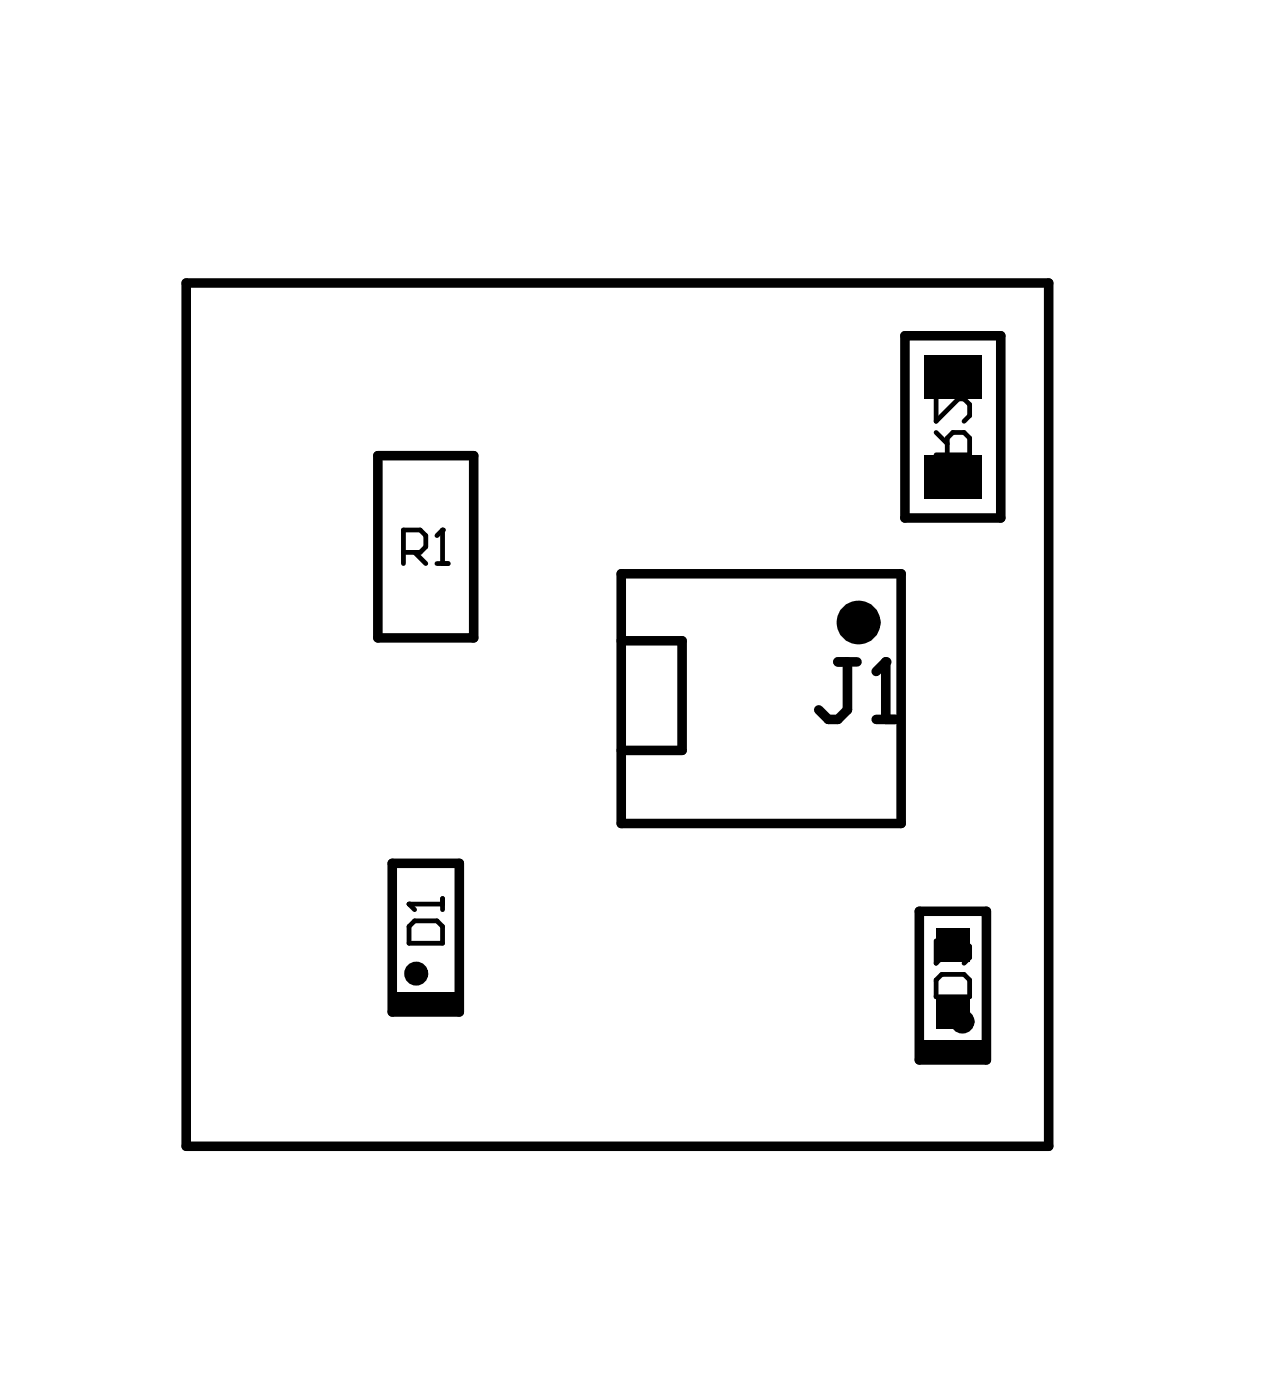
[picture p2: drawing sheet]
<svg xmlns="http://www.w3.org/2000/svg" width="89mm" height="97mm" viewBox="0 0 89 97" stroke-linecap="round" stroke-linejoin="round" font-family="sans-serif">
<path d="M12.9 19.6h59.8v59.8h-59.8zM26.2 31.6h6.6v12.6h-6.6zM43 39.8h19.4v17.3h-19.4zM62.7 23.3h6.6v12.6h-6.6zM27.2 59.8h4.6v10.3h-4.6zM43 44.4h4.3v7.6h-4.3M58.1 45.9h1.3M58.7 45.9v3.3l-.6 .7h-.7l-.7-.7M60.7 49.9h1.3M60.7 46.5l.7-.6v4M63.7 63.1h4.7v10.3h-4.7z" fill="none" stroke="#000" stroke-width=".66"/>
<g fill="#000">
<path d="M64 31.6h4v3h-4z" fill-rule="evenodd"/>
<path d="M64 24.6h4v3h-4z" fill-rule="evenodd"/>
<path d="M27.2 68.8h4.6v1.3h-4.6z" fill-rule="evenodd"/>
<path d="M64.9 64.3h2.3v2.3h-2.3z" fill-rule="evenodd"/>
<path d="M64.9 69h2.3v2.3h-2.3z" fill-rule="evenodd"/>
<path d="M63.7 72.1h4.7v1.3h-4.7z" fill-rule="evenodd"/>
</g>
<path d="M28 38.3h1.1l.4-.4v-.8l-.4-.4h-1.1v2.4M28.7 38.3l.8 .8M30.3 37.1l.4-.4v2.4M30.3 39.1h.8M64.9 31.5h2.3v-1.1l-.4-.4h-.8l-.4 .4v1.1M64.9 27.6v1.6l1.5-1.6h.4l.4 .4v.8l-.4 .4M64.9 30l.7 .7M28.7 63.8h1.6l.4 .4v1.2h-2.4v-1.2zM30.7 62.3v.7M30.7 62.6h-2.4l.4 .4M64.9 65.2v1.5l1.5-1.5h.4l.4 .4v.8l-.4 .3M65.3 67.5h1.5l.4 .4v1.2h-2.3v-1.2z" fill="none" stroke="#000" stroke-width=".33"/>
<g fill="none" stroke="#000" stroke-width=".99">
<circle cx="28.8" cy="67.5" r=".33"/>
<circle cx="66.7" cy="70.8" r=".33"/>
</g>
<g fill="#000">
<circle cx="30.7" cy="36.7" r=".17"/>
<circle cx="61.4" cy="45.9" r=".33"/>
<circle cx="28.3" cy="62.6" r=".17"/>
</g>
<circle cx="59.5" cy="43.1" r=".68" fill="none" stroke="#000" stroke-width="1.7"/>
</svg>
